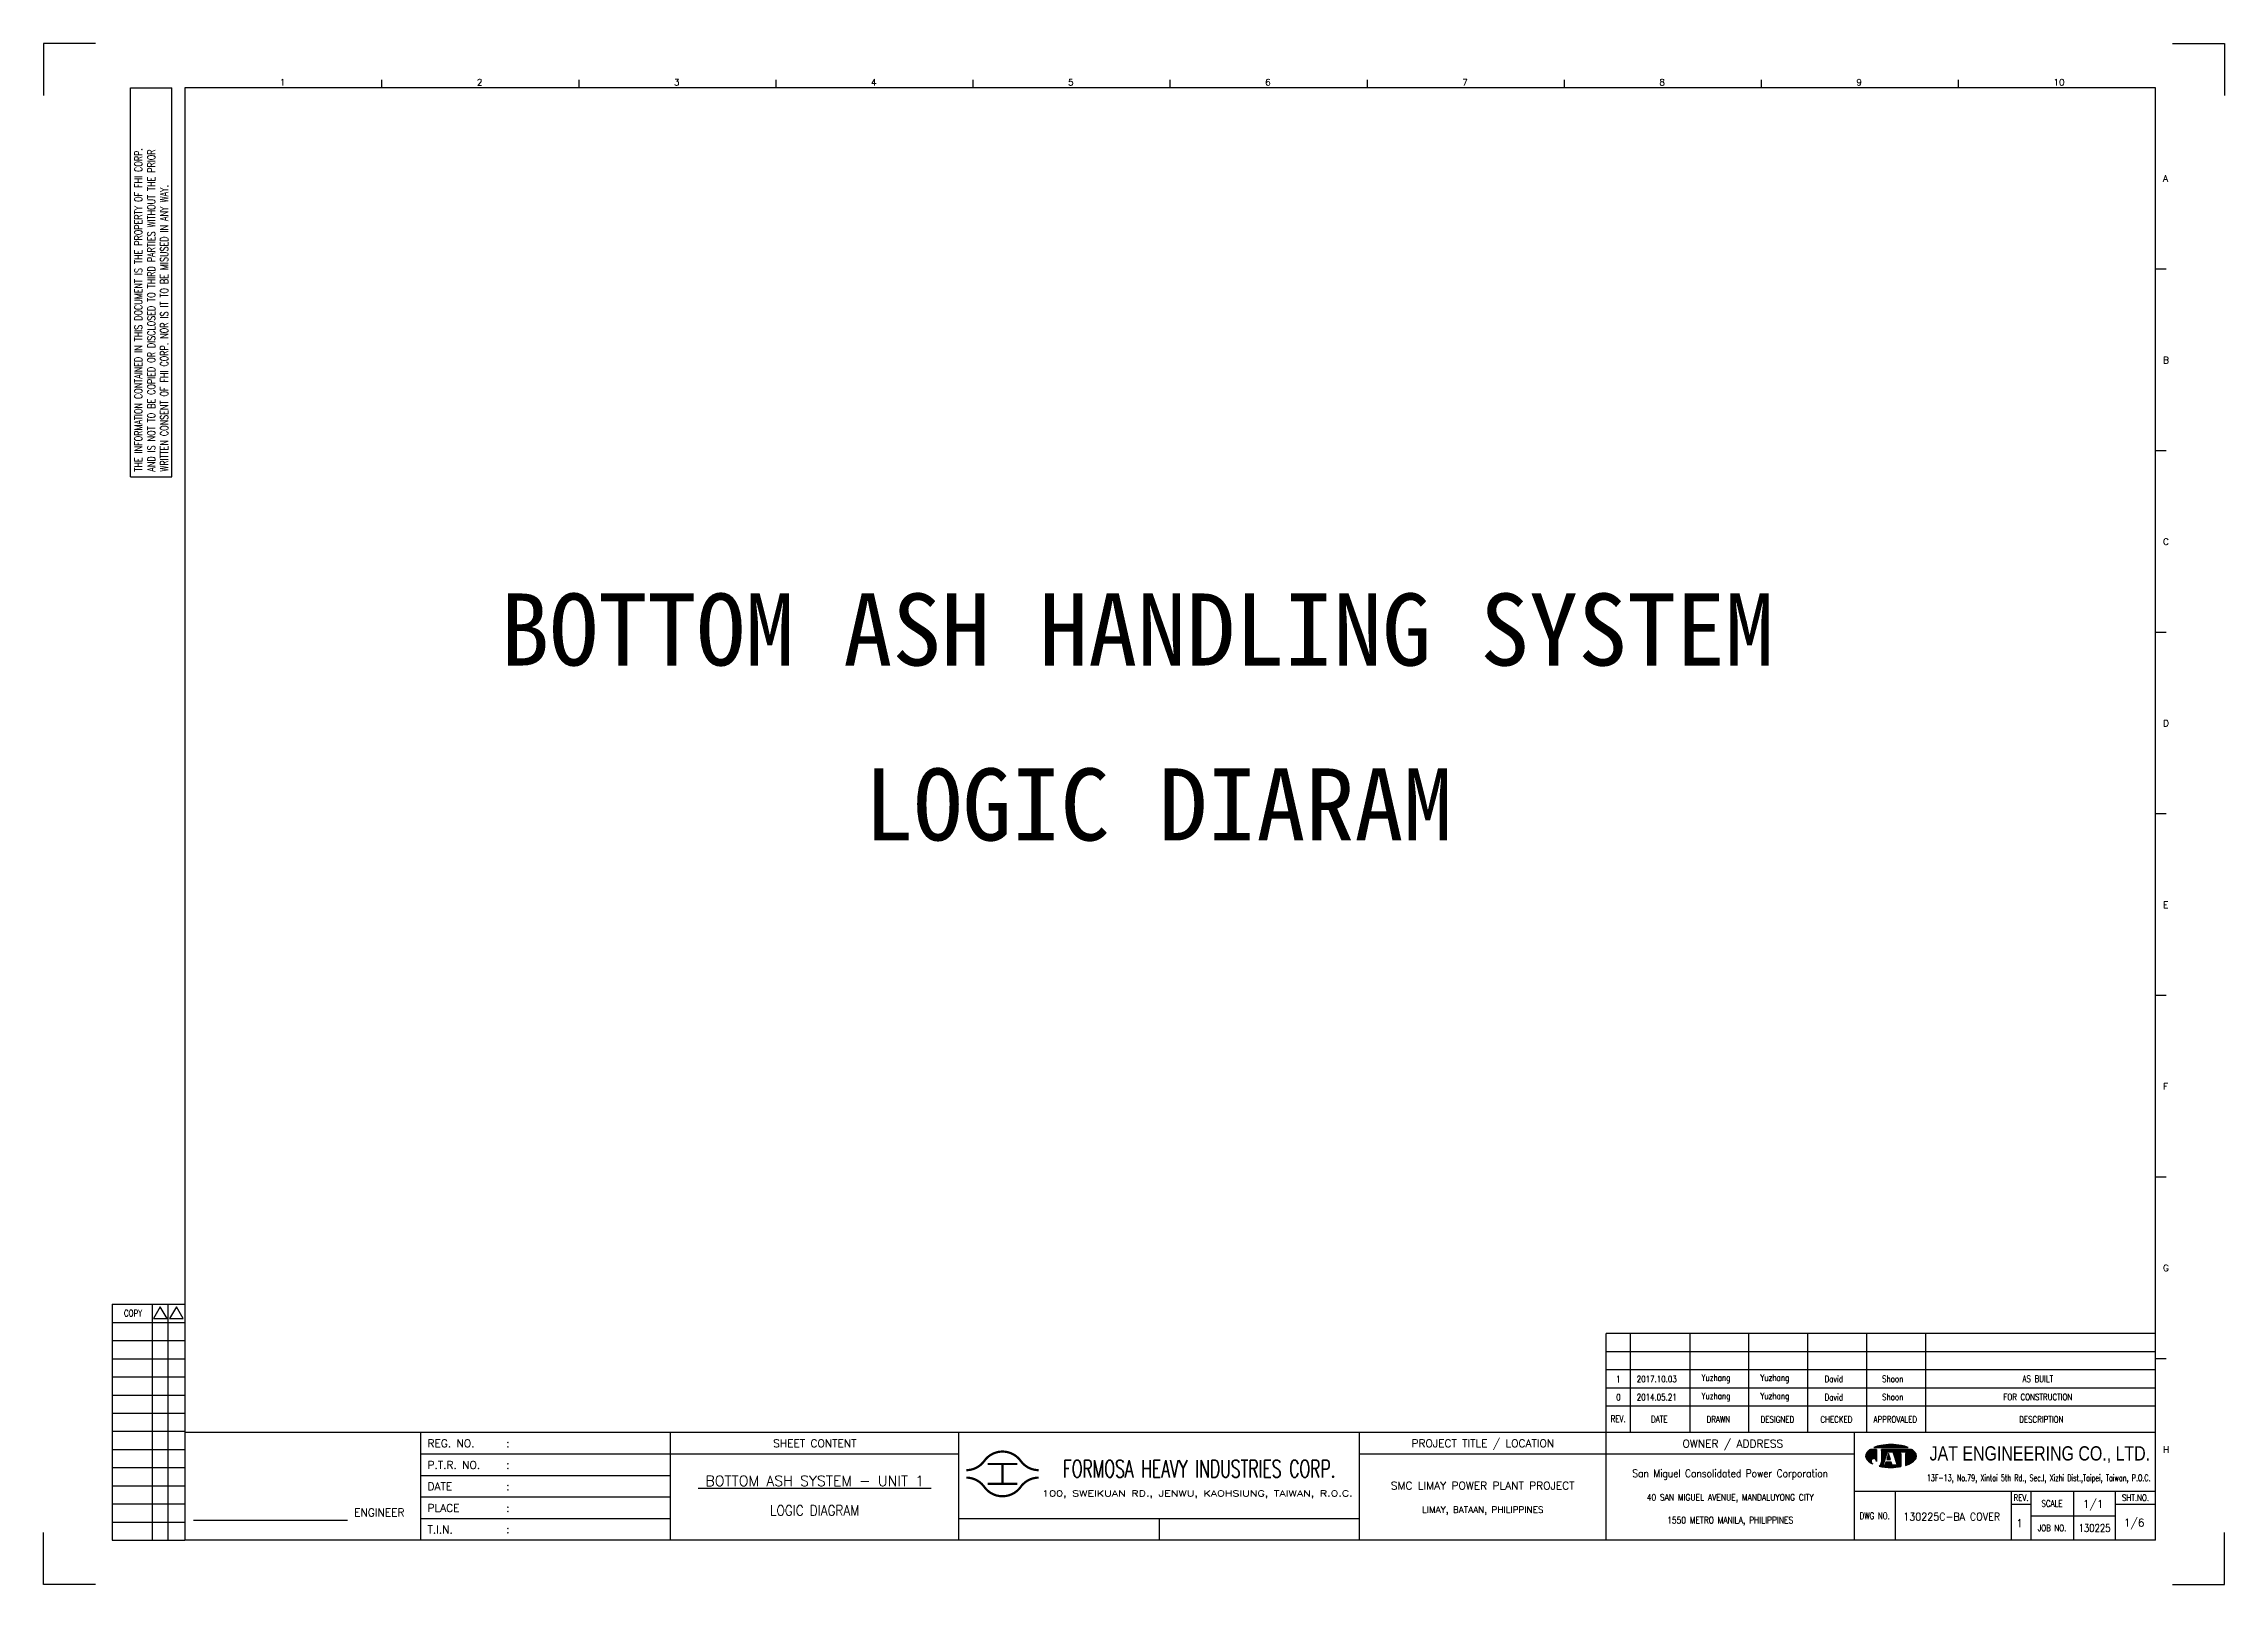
# Model space of a CAD drawing. Extents: x 1536 to 2142, y 390 to 818.
import ezdxf
from ezdxf.enums import TextEntityAlignment as Align
from ezdxf.lldxf.tags import DXFTag

# ---------------------------------------------------------------- set-up
doc = ezdxf.new("R2010")
doc.units = 0
doc.header["$MEASUREMENT"] = 0
doc.layers.get('0').update_dxf_attribs({"linetype": 'CONTINUOUS'})
doc.layers.get('DEFPOINTS').update_dxf_attribs({"linetype": 'CONTINUOUS'})
for name, color, linetype in [('B_DIM', 7, 'CONTINUOUS'), ('CON', 4, 'CONTINUOUS'), ('DIM', 3, 'CONTINUOUS'), ('HID', 2, 'HIDDEN'), ('T', 2, 'CONTINUOUS'), ('TEXT', 7, 'CONTINUOUS'), ('圖框CON', 4, 'CONTINUOUS'), ('圖框DIM', 3, 'CONTINUOUS'), ('框線', 6, 'CONTINUOUS')]:
    doc.layers.add(name, color=color, linetype=linetype)
doc.styles.add('AEH', font='simplex.shx', dxfattribs={"width": 0.8, "bigfont": 'ae.shx'})
doc.styles.add('DAYUKP', font='complex', dxfattribs={"bigfont": 'DAYUKP.SHX'})
doc.styles.add('E2', font='simplex.shx', dxfattribs={"height": 2})
doc.styles.add('E3', font='simplex.shx', dxfattribs={"height": 3})
doc.styles.add('E4', font='simplex.shx', dxfattribs={"height": 4})
doc.styles.add('ROMANS', font='romans', dxfattribs={"width": 0.8})
doc.styles.get("Standard").update_dxf_attribs({"font": 'kaiu.ttf'})
doc.styles.add('WMF-Arial0', font='arial.ttf')
tags = doc.linetypes.add('HIDDEN', pattern=[0.375, 0.25, -0.125]).pattern_tags.tags
tags[6:7] = [DXFTag(74, 4), DXFTag(75, 0), DXFTag(340, '0'), DXFTag(46, 1.0), DXFTag(50, 0.0), DXFTag(44, 0.0), DXFTag(45, 0.0)]
tags[4:5] = [DXFTag(74, 4), DXFTag(75, 0), DXFTag(340, '0'), DXFTag(46, 1.0), DXFTag(50, 0.0), DXFTag(44, 0.0), DXFTag(45, 0.0)]

msp = doc.modelspace()

# ---------------------------------------------------------------- texts
at = {"layer": 'CON'}
for s, p in [('BOTTOM ASH HANDLING SYSTEM', (1663.05, 639.11)), (' LOGIC DIARAM ', (1750.57, 590.54))]:
    msp.add_text(s, height=20, dxfattribs=at).set_placement(p, align=Align.BOTTOM_LEFT)
at = {"layer": 'T', "style": 'AEH', "width": 0.8}
for s, height, p in [('Yuzhang', 1.8, (2000.63, 447.07)), ('Yuzhang', 1.8, (2017, 447.07)), ('0', 1.8, (1973.54, 441.95)), ('1', 1.8, (1973.54, 446.99)), ('2017.10.03', 1.8, (1984.2, 447.01)), ('2014.05.21', 1.8, (1984.2, 441.97)), ('Yuzhang', 1.8, (2000.63, 442.02)), ('Yuzhang', 1.8, (2017, 442.02)), ('David', 1.8, (2033.37, 447.07)), ('David', 1.8, (2033.37, 442.02)), ('Shoon', 1.8, (2049.74, 447.07)), ('Shoon', 1.8, (2049.74, 442.02)), ('FOR CONSTRUCTION', 1.8004, (2090.04, 442.02)), ('AS BUILT', 1.8, (2090.04, 447.07))]:
    msp.add_text(s, height=height, dxfattribs=at).set_placement(p, align=Align.MIDDLE)
at = {"layer": 'TEXT', "color": 2, "style": 'E3', "width": 0.8}
msp.add_text('130225', height=2.16, dxfattribs=at).set_placement((2105.8, 405.64), align=Align.MIDDLE_CENTER)

# ---------------------------------------------------------------- blocks, each defined once
blk = doc.blocks.new('1880-TITLE_BLK')
at = {"layer": 'TEXT', "color": 2, "linetype": 'Continuous', "style": 'E3'}
for tag, p in [('DWG_NO', (736.41, 26.44)), ('REV', (762.59, 23.97)), ('SCALE', (790.95, 31.17)), ('SHT_NO', (806.74, 23.97))]:
    blk.add_attdef(tag, text='', height=3, dxfattribs=at).set_placement(p, align=Align.MIDDLE)
at = {"layer": 'TEXT', "linetype": 'Continuous', "style": 'E2', "width": 0.6}
for tag, p in [('REV_DATE', (418.65, 19.76)), ('APPR_DATE', (492.93, 19.76))]:
    blk.add_attdef(tag, text='', height=2, dxfattribs=at).set_placement(p, align=Align.MIDDLE_LEFT)
blk = doc.blocks.new('Sht_Cont_T3')
at = {"layer": 'TEXT', "color": 3, "linetype": 'Continuous', "style": 'E4'}
for tag, p in [('$SHT_CONT_L1$', (55.63, 24.91)), ('$SHT_CONT_L2$', (55.63, 16.61)), ('$SHT_CONT_L3$', (55.63, 8.3))]:
    blk.add_attdef(tag, text='', height=4, dxfattribs=at).set_placement(p, align=Align.MIDDLE)
blk = doc.blocks.new('1')
at = {"ltscale": 500, "const_width": 0.621}
blk.add_lwpolyline([(937.64, -36.73, -0.241531), (932.6, -34.15, 0.512989), (922.51, -34.15, -0.241531), (917.47, -36.73, -0.241531)], format="xyb", dxfattribs=at)
for points in [[(923.41, -35.01), (931.69, -35.01)], [(927.55, -35.01), (927.55, -40.53)], [(923.41, -40.53), (931.69, -40.53)]]:
    blk.add_lwpolyline(points, dxfattribs=at)
at = {"const_width": 0.621}
blk.add_lwpolyline([(937.64, -38.8, 0.241531), (932.6, -41.39, -0.512989), (922.51, -41.39, 0.241531), (917.47, -38.8, 0.241531)], format="xyb", dxfattribs=at)
at = {"layer": 'B_DIM'}
for p, q in [((1247.82, 1.18), (1095.17, 1.18)), ((1095.17, -26.3), (1095.17, 1.18)), ((1101.97, -26.3), (1101.97, 1.18)), ((1118.5, -26.3), (1118.5, 1.18)), ((1134.87, -26.3), (1134.87, 1.18)), ((1151.24, -26.3), (1151.24, 1.18)), ((1167.62, -26.3), (1167.62, 1.18)), ((1183.99, -26.3), (1183.99, 1.18)), ((1247.82, -3.86), (1095.17, -3.86)), ((1095.17, -24.02), (1095.17, -7.47)), ((1247.82, -8.91), (1095.17, -8.91)), ((1247.82, -13.95), (1095.17, -13.95)), ((1247.82, -18.99), (1095.17, -18.99))]:
    blk.add_line(p, q, dxfattribs=at)
at = {"layer": 'CON'}
for points in [[(835.34, -56.2), (835.34, -26.3)], [(915.46, -56.2), (915.46, -26.3)]]:
    blk.add_lwpolyline(points, dxfattribs=at)
at = {"layer": 'CON', "ltscale": 500}
for points in [[(835.34, -32.28), (766.02, -32.28)], [(915.46, -32.28), (835.34, -32.28)], [(835.34, -38.26), (766.02, -38.26)], [(835.34, -44.23), (766.02, -44.23)], [(835.34, -50.21), (766.02, -50.21)]]:
    blk.add_lwpolyline(points, dxfattribs=at)
at = {"layer": 'DEFPOINTS'}
for points in [[(675.65, 359.33), (661.25, 359.33), (661.25, 344.93)], [(1252.5, 359.33), (1266.9, 359.33), (1266.9, 344.93)], [(675.65, -68.44), (661.25, -68.44), (661.25, -54.04)], [(1252.5, -68.44), (1266.9, -68.44), (1266.9, -54.04)]]:
    blk.add_lwpolyline(points, dxfattribs=at)
at = {"layer": 'DIM'}
for p, q in [((680.33, 9.34), (680.33, -56.2)), ((680.33, 9.34), (700.5, 9.34)), ((691.5, -56.2), (691.5, 9.34)), ((695.82, -56.2), (695.82, 9.34)), ((680.33, 4.29), (700.5, 4.29)), ((680.33, -0.75), (700.5, -0.75)), ((680.33, -5.79), (700.5, -5.79)), ((680.33, -10.83), (700.5, -10.83)), ((680.33, -15.87), (700.5, -15.87)), ((680.33, -20.91), (700.5, -20.91)), ((680.33, -25.95), (700.5, -25.95)), ((680.33, -30.99), (700.5, -30.99)), ((680.33, -36.03), (700.5, -36.03)), ((680.33, -41.08), (700.5, -41.08)), ((680.33, -46.12), (700.5, -46.12)), ((680.33, -51.16), (700.5, -51.16)), ((680.33, -56.2), (700.5, -56.2))]:
    blk.add_line(p, q, dxfattribs=at)
for points in [[(693.66, 8.62), (691.79, 5.37), (695.53, 5.37)], [(698.12, 8.62), (696.25, 5.37), (699.99, 5.37)]]:
    blk.add_lwpolyline(points, close=True, dxfattribs=at)
at = {"layer": 'T', "color": 0, "lineweight": -3}
for p, q in [((1169.84, -30.45), (1170.01, -30.27)), ((1169.98, -30.45), (1170.23, -30.2)), ((1170.12, -30.45), (1170.43, -30.13)), ((1170.26, -30.45), (1170.63, -30.07)), ((1170.39, -30.45), (1170.82, -30.02)), ((1170.53, -30.45), (1171.01, -29.98)), ((1170.67, -30.45), (1171.19, -29.93)), ((1170.81, -30.45), (1171.36, -29.9)), ((1170.95, -30.45), (1171.54, -29.86)), ((1171.09, -30.45), (1171.7, -29.83)), ((1171.23, -30.45), (1171.87, -29.81)), ((1171.37, -30.45), (1172.04, -29.78)), ((1171.51, -30.45), (1172.2, -29.76)), ((1171.65, -30.45), (1172.36, -29.74)), ((1171.78, -30.45), (1172.52, -29.72)), ((1171.92, -30.45), (1172.67, -29.7)), ((1172.06, -30.45), (1172.83, -29.68)), ((1172.2, -30.45), (1172.98, -29.67)), ((1172.34, -30.45), (1173.13, -29.66)), ((1172.48, -30.45), (1173.28, -29.65)), ((1172.62, -30.45), (1173.43, -29.64)), ((1172.76, -30.45), (1173.58, -29.63)), ((1172.9, -30.45), (1173.72, -29.62)), ((1173.04, -30.45), (1173.87, -29.62)), ((1173.17, -30.45), (1174.01, -29.61)), ((1173.31, -30.45), (1174.15, -29.61)), ((1173.45, -30.45), (1174.29, -29.61)), ((1173.59, -30.45), (1174.43, -29.61)), ((1173.73, -30.45), (1174.57, -29.61)), ((1173.87, -30.45), (1174.7, -29.62)), ((1174.01, -30.45), (1174.84, -29.62)), ((1174.15, -30.45), (1174.97, -29.62)), ((1174.29, -30.45), (1175.11, -29.63)), ((1174.43, -30.45), (1175.24, -29.64)), ((1174.56, -30.45), (1175.37, -29.65)), ((1174.7, -30.45), (1175.5, -29.65)), ((1174.84, -30.45), (1175.63, -29.67)), ((1174.98, -30.45), (1175.75, -29.68)), ((1175.12, -30.45), (1175.88, -29.69)), ((1175.26, -30.45), (1176.01, -29.7)), ((1175.4, -30.45), (1176.13, -29.72)), ((1175.54, -30.45), (1176.26, -29.73)), ((1175.68, -30.45), (1176.38, -29.75)), ((1175.82, -30.45), (1176.5, -29.76)), ((1175.95, -30.45), (1176.62, -29.78)), ((1176.09, -30.45), (1176.74, -29.8)), ((1176.23, -30.45), (1176.86, -29.82)), ((1176.37, -30.45), (1176.98, -29.84)), ((1176.51, -30.45), (1177.1, -29.86)), ((1176.65, -30.45), (1177.22, -29.88)), ((1176.79, -30.45), (1177.33, -29.9)), ((1176.93, -30.45), (1177.45, -29.93)), ((1177.07, -30.45), (1177.56, -29.95)), ((1177.21, -30.45), (1177.67, -29.98)), ((1177.34, -30.45), (1177.79, -30.01)), ((1177.48, -30.45), (1177.9, -30.04)), ((1177.62, -30.45), (1178.01, -30.07)), ((1177.76, -30.45), (1178.11, -30.1)), ((1177.9, -30.45), (1178.22, -30.13)), ((1178.04, -30.45), (1178.33, -30.16)), ((1178.18, -30.45), (1178.43, -30.2)), ((1178.32, -30.45), (1178.53, -30.23)), ((1178.46, -30.45), (1178.64, -30.27)), ((1167.29, -32.86), (1169.2, -30.95)), ((1167.29, -32.72), (1169.06, -30.95)), ((1167.3, -32.99), (1169.34, -30.95)), ((1167.3, -32.57), (1168.92, -30.95)), ((1167.32, -33.11), (1169.47, -30.95)), ((1167.34, -33.22), (1169.61, -30.95)), ((1167.34, -32.39), (1168.78, -30.95)), ((1167.38, -33.33), (1169.75, -30.95)), ((1167.41, -32.18), (1168.64, -30.95)), ((1167.42, -33.43), (1169.89, -30.95)), ((1167.46, -33.52), (1170.03, -30.95)), ((1167.51, -33.61), (1170.17, -30.95)), ((1167.57, -33.69), (1170.3, -30.96)), ((1167.61, -31.84), (1168.15, -31.31)), ((1167.63, -33.77), (1170.3, -31.1)), ((1167.69, -33.85), (1170.3, -31.23)), ((1167.76, -33.92), (1170.3, -31.37)), ((1167.83, -33.99), (1170.3, -31.51)), ((1167.9, -34.06), (1170.3, -31.65)), ((1167.97, -34.13), (1170.3, -31.79)), ((1168.04, -34.19), (1170.3, -31.93)), ((1168.11, -34.26), (1170.3, -32.07)), ((1168.19, -34.32), (1170.3, -32.21)), ((1168.26, -34.39), (1170.3, -32.35)), ((1168.34, -34.45), (1168.85, -33.94)), ((1168.42, -34.51), (1168.78, -34.15)), ((1168.5, -34.57), (1168.77, -34.3)), ((1168.58, -34.62), (1168.78, -34.43)), ((1168.67, -34.68), (1168.81, -34.54)), ((1168.75, -34.73), (1168.85, -34.64)), ((1168.84, -34.79), (1168.9, -34.72)), ((1168.93, -34.84), (1168.96, -34.8)), ((1169.02, -34.89), (1169.03, -34.87)), ((1169.11, -34.93), (1169.11, -34.93)), ((1169.18, -33.61), (1170.3, -32.49)), ((1169.2, -34.98), (1169.2, -34.98)), ((1169.39, -33.53), (1170.3, -32.62)), ((1169.55, -33.52), (1170.3, -32.76)), ((1169.67, -33.53), (1170.3, -32.9)), ((1169.7, -30.45), (1169.79, -30.36)), ((1169.78, -33.56), (1170.3, -33.04)), ((1169.88, -33.6), (1170.3, -33.18)), ((1169.97, -33.65), (1170.3, -33.32)), ((1170.05, -33.71), (1170.3, -33.46)), ((1170.12, -33.78), (1170.3, -33.6)), ((1170.18, -33.86), (1170.3, -33.74)), ((1170.23, -33.95), (1170.3, -33.88)), ((1170.27, -34.05), (1170.3, -34.01)), ((1170.3, -34.16), (1170.3, -34.15)), ((1170.3, -34.29), (1170.31, -34.29)), ((1171.05, -35.63), (1172.51, -34.17)), ((1171.16, -35.66), (1172.45, -34.37)), ((1171.28, -35.68), (1172.39, -34.58)), ((1171.39, -35.71), (1172.32, -34.78)), ((1171.51, -35.73), (1172.26, -34.98)), ((1171.53, -35.02), (1172.58, -33.96)), ((1171.6, -34.8), (1172.64, -33.76)), ((1171.63, -35.75), (1172.19, -35.19)), ((1171.64, -34.63), (1172.71, -33.56)), ((1171.65, -33.23), (1173.92, -30.95)), ((1171.65, -33.09), (1173.78, -30.95)), ((1171.65, -32.95), (1173.64, -30.95)), ((1171.65, -32.81), (1173.51, -30.95)), ((1171.65, -32.67), (1173.37, -30.95)), ((1171.65, -32.53), (1173.23, -30.95)), ((1171.65, -32.39), (1173.09, -30.95)), ((1171.65, -32.26), (1172.95, -30.95)), ((1171.65, -32.12), (1172.81, -30.95)), ((1171.65, -31.98), (1172.67, -30.95)), ((1171.65, -31.84), (1172.53, -30.95)), ((1171.65, -31.42), (1172.12, -30.95)), ((1171.65, -31.28), (1171.98, -30.95)), ((1171.65, -31.14), (1171.84, -30.95)), ((1171.65, -31), (1171.7, -30.95)), ((1171.65, -31.7), (1172.39, -30.95)), ((1171.65, -31.56), (1172.25, -30.95)), ((1171.65, -33.37), (1173.29, -31.72)), ((1171.65, -33.51), (1173.23, -31.92)), ((1171.65, -33.65), (1173.16, -32.13)), ((1171.65, -33.78), (1173.1, -32.33)), ((1171.65, -33.92), (1173.03, -32.54)), ((1171.65, -34.06), (1172.97, -32.74)), ((1171.65, -34.2), (1172.9, -32.94)), ((1171.65, -34.34), (1172.84, -33.15)), ((1171.65, -34.48), (1171.65, -34.48)), ((1171.75, -35.77), (1172.2, -35.31)), ((1171.87, -35.79), (1172.34, -35.31)), ((1171.99, -35.81), (1172.48, -35.31)), ((1172.11, -35.83), (1172.62, -35.31)), ((1172.23, -35.84), (1173.6, -34.48)), ((1172.35, -35.86), (1173.74, -34.48)), ((1172.48, -35.87), (1173.87, -34.48)), ((1172.6, -35.89), (1174.01, -34.48)), ((1172.67, -35.26), (1173.46, -34.48)), ((1172.73, -35.9), (1174.15, -34.48)), ((1172.73, -35.06), (1173.32, -34.48)), ((1172.8, -34.86), (1173.18, -34.48)), ((1172.85, -35.91), (1174.29, -34.48)), ((1172.86, -34.65), (1173.04, -34.48)), ((1172.98, -35.93), (1174.41, -34.5)), ((1173.11, -35.94), (1174.44, -34.6)), ((1173.16, -33.8), (1173.94, -33.02)), ((1173.18, -33.64), (1173.91, -32.91)), ((1173.24, -35.95), (1174.48, -34.71)), ((1173.25, -33.44), (1173.87, -32.81)), ((1173.29, -33.8), (1173.97, -33.12)), ((1173.31, -33.23), (1173.84, -32.7)), ((1173.37, -33.03), (1173.81, -32.6)), ((1173.37, -35.96), (1174.51, -34.81)), ((1173.39, -31.62), (1174.06, -30.95)), ((1173.43, -33.8), (1174.01, -33.23)), ((1173.44, -32.83), (1173.77, -32.49)), ((1173.5, -32.62), (1173.74, -32.39)), ((1173.5, -35.96), (1174.54, -34.92)), ((1173.53, -31.62), (1174.2, -30.95)), ((1173.57, -32.42), (1173.71, -32.28)), ((1173.57, -33.8), (1174.04, -33.34)), ((1173.63, -32.22), (1173.67, -32.17)), ((1173.63, -35.97), (1174.58, -35.03)), ((1173.67, -31.62), (1174.34, -30.95)), ((1173.71, -33.8), (1174.07, -33.44)), ((1173.77, -35.98), (1174.61, -35.13)), ((1173.81, -31.62), (1174.48, -30.95)), ((1173.85, -33.8), (1174.11, -33.55)), ((1173.9, -35.98), (1174.64, -35.24)), ((1173.95, -31.62), (1174.62, -30.95)), ((1173.99, -33.8), (1174.14, -33.65)), ((1174.04, -35.98), (1174.7, -35.31)), ((1174.09, -31.62), (1174.76, -30.95)), ((1174.13, -33.8), (1174.17, -33.76)), ((1174.17, -35.98), (1174.84, -35.31)), ((1174.22, -31.62), (1174.9, -30.95)), ((1174.31, -35.99), (1174.98, -35.31)), ((1174.36, -31.62), (1175.03, -30.95)), ((1174.45, -35.98), (1175.12, -35.31)), ((1174.5, -31.62), (1175.17, -30.95)), ((1174.59, -35.98), (1175.26, -35.31)), ((1174.64, -31.62), (1175.31, -30.95)), ((1174.73, -35.98), (1175.4, -35.31)), ((1174.78, -31.62), (1175.45, -30.95)), ((1174.85, -31.69), (1175.59, -30.95)), ((1174.88, -35.98), (1175.54, -35.31)), ((1174.89, -31.79), (1175.73, -30.95)), ((1174.92, -31.9), (1175.87, -30.95)), ((1174.96, -32), (1176.01, -30.95)), ((1174.99, -32.11), (1176.15, -30.95)), ((1175.02, -32.22), (1176.29, -30.95)), ((1175.02, -35.97), (1175.68, -35.31)), ((1175.06, -32.32), (1176.42, -30.95)), ((1175.09, -32.43), (1175.84, -31.68)), ((1175.12, -32.53), (1175.84, -31.81)), ((1175.16, -32.64), (1175.84, -31.95)), ((1175.17, -35.96), (1175.82, -35.31)), ((1175.19, -32.74), (1175.84, -32.09)), ((1175.22, -32.85), (1175.95, -32.13)), ((1175.26, -32.95), (1176.08, -32.13)), ((1175.29, -33.06), (1176.22, -32.13)), ((1175.32, -33.16), (1176.36, -32.13)), ((1175.32, -35.95), (1175.95, -35.31)), ((1175.36, -33.27), (1176.5, -32.13)), ((1175.39, -33.38), (1176.64, -32.13)), ((1175.42, -33.48), (1176.78, -32.13)), ((1175.46, -33.59), (1176.92, -32.13)), ((1175.46, -35.94), (1177.01, -34.39)), ((1175.49, -33.69), (1177.01, -32.17)), ((1175.53, -33.8), (1177.01, -32.31)), ((1175.56, -33.9), (1177.01, -32.45)), ((1175.59, -34.01), (1177.01, -32.59)), ((1175.62, -35.93), (1177.01, -34.53)), ((1175.63, -34.11), (1177.01, -32.73)), ((1175.66, -34.22), (1177.01, -32.86)), ((1175.69, -34.32), (1177.01, -33)), ((1175.73, -34.43), (1177.01, -33.14)), ((1175.76, -34.54), (1177.01, -33.28)), ((1175.77, -35.92), (1177.01, -34.67)), ((1175.79, -34.64), (1177.01, -33.42)), ((1175.83, -34.75), (1177.01, -33.56)), ((1175.86, -34.85), (1177.01, -33.7)), ((1175.89, -31.62), (1176.56, -30.95)), ((1175.89, -34.96), (1177.01, -33.84)), ((1175.92, -35.9), (1177.01, -34.81)), ((1175.93, -35.06), (1177.01, -33.98)), ((1175.96, -35.17), (1177.01, -34.12)), ((1176, -35.27), (1177.01, -34.25)), ((1176.03, -31.62), (1176.7, -30.95)), ((1176.08, -35.89), (1177.01, -34.95)), ((1176.17, -31.62), (1176.84, -30.95)), ((1176.24, -35.87), (1177.01, -35.09)), ((1176.31, -31.62), (1176.98, -30.95)), ((1176.39, -35.85), (1177.01, -35.23)), ((1176.45, -31.62), (1177.12, -30.95)), ((1176.56, -35.83), (1177.01, -35.37)), ((1176.59, -31.62), (1177.26, -30.95)), ((1176.72, -35.8), (1177.01, -35.51)), ((1176.73, -31.62), (1177.4, -30.95)), ((1176.87, -31.62), (1177.54, -30.95)), ((1176.89, -35.77), (1177.01, -35.64)), ((1177, -31.62), (1177.68, -30.95)), ((1177.14, -31.62), (1177.81, -30.95)), ((1177.28, -31.62), (1177.95, -30.95)), ((1177.42, -31.62), (1178.09, -30.95)), ((1177.56, -31.62), (1178.23, -30.95)), ((1177.7, -31.62), (1178.37, -30.95)), ((1177.84, -31.62), (1178.51, -30.95)), ((1177.98, -31.62), (1178.65, -30.95)), ((1178.12, -31.62), (1178.79, -30.95)), ((1178.26, -31.62), (1178.93, -30.95)), ((1178.36, -33.33), (1180.44, -31.25)), ((1178.36, -33.47), (1180.52, -31.31)), ((1178.36, -33.61), (1180.59, -31.37)), ((1178.36, -33.75), (1180.66, -31.44)), ((1178.36, -33.89), (1180.74, -31.51)), ((1178.36, -34.02), (1180.81, -31.58)), ((1178.36, -34.16), (1180.87, -31.65)), ((1178.36, -34.3), (1180.94, -31.72)), ((1178.36, -34.44), (1181.01, -31.79)), ((1178.36, -34.58), (1181.07, -31.87)), ((1178.36, -34.72), (1181.13, -31.95)), ((1178.36, -34.86), (1181.18, -32.04)), ((1178.36, -32.77), (1179, -32.13)), ((1178.36, -32.91), (1179.14, -32.13)), ((1178.36, -33.05), (1179.28, -32.13)), ((1178.36, -33.19), (1179.42, -32.13)), ((1178.36, -35), (1181.23, -32.13)), ((1178.36, -32.5), (1178.73, -32.13)), ((1178.36, -32.63), (1178.86, -32.13)), ((1178.36, -32.22), (1178.45, -32.13)), ((1178.36, -32.36), (1178.59, -32.13)), ((1178.36, -35.14), (1181.27, -32.23)), ((1178.36, -35.28), (1181.3, -32.33)), ((1178.36, -35.41), (1181.33, -32.44)), ((1178.39, -31.62), (1179.07, -30.95)), ((1178.53, -31.62), (1179.2, -30.95)), ((1178.56, -35.36), (1181.36, -32.55)), ((1178.6, -30.45), (1178.74, -30.31)), ((1178.67, -31.62), (1179.34, -30.95)), ((1178.73, -30.45), (1178.84, -30.35)), ((1178.77, -35.28), (1181.37, -32.68)), ((1178.81, -31.62), (1179.48, -30.95)), ((1178.87, -30.45), (1178.94, -30.38)), ((1178.95, -31.62), (1179.62, -30.95)), ((1179, -35.18), (1181.38, -32.81)), ((1179.01, -30.45), (1179.04, -30.43)), ((1179.09, -31.62), (1179.76, -30.95)), ((1179.23, -31.62), (1179.9, -30.95)), ((1179.25, -35.08), (1181.37, -32.96)), ((1179.37, -31.62), (1180.04, -30.95)), ((1179.51, -31.62), (1180.12, -31.01)), ((1179.51, -34.96), (1181.34, -33.12)), ((1179.53, -31.74), (1180.21, -31.06)), ((1179.53, -31.88), (1180.29, -31.12)), ((1179.53, -32.02), (1180.36, -31.18)), ((1179.82, -34.79), (1181.29, -33.32)), ((1180.23, -34.52), (1181.17, -33.58))]:
    blk.add_line(p, q, dxfattribs=at)
at = {"layer": 'T', "lineweight": -3}
for p, q in [((1170.3, -30.95), (1168.61, -30.95)), ((1169.57, -30.45), (1179.1, -30.45)), ((1170.3, -30.95), (1170.3, -34.31)), ((1180.05, -30.95), (1171.65, -30.95)), ((1171.65, -31.29), (1171.65, -30.95)), ((1171.65, -30.95), (1171.65, -34.49)), ((1172.74, -33.35), (1171.65, -34.48)), ((1172.15, -35.31), (1173.32, -31.62)), ((1172.65, -35.31), (1172.15, -35.31)), ((1172.92, -34.48), (1172.65, -35.31)), ((1174.4, -34.48), (1172.92, -34.48)), ((1173.66, -32.13), (1173.13, -33.8)), ((1173.13, -33.8), (1174.19, -33.8)), ((1173.32, -31.62), (1174.83, -31.62)), ((1174.19, -33.8), (1173.66, -32.13)), ((1174, -31.62), (1174.83, -31.62)), ((1174.67, -35.31), (1174.4, -34.48)), ((1176.01, -35.31), (1174.67, -35.31)), ((1174.83, -31.62), (1176.01, -35.31)), ((1175.84, -31.62), (1179.53, -31.62)), ((1175.84, -32.13), (1175.84, -31.62)), ((1177.01, -32.13), (1175.84, -32.13)), ((1177.01, -32.13), (1177.01, -35.75)), ((1179.53, -32.13), (1178.36, -32.13)), ((1178.36, -32.13), (1178.36, -35.42)), ((1179.53, -31.62), (1179.53, -32.13))]:
    blk.add_line(p, q, dxfattribs=at)
for centre, major_axis, start_param, end_param in [((1173.18, -39.02), (-6.58, 6.58), 5.683021, 5.897183), ((1174.33, -45.15), (-10.98, 10.98), 5.497787, 5.683021), ((1174.33, -45.15), (10.98, 10.98), 0.600164, 0.785398), ((1175.48, -39.02), (6.58, 6.58), 0.386002, 0.600164), ((1168.85, -32.8), (1.11, 1.11), 1.614811, 2.356194), ((1168.85, -32.8), (-1.11, 1.11), 0.785398, 1.526782), ((1171.44, -35.17), (-3.59, 3.59), 6.088179, 6.3272), ((1171.44, -30.42), (3.59, 3.59), 3.097578, 3.478972), ((1169.54, -34.29), (-0.544, 0.544), 3.906164, 8.245601), ((1170.29, -34.46), (0.962, 0.962), 4.470635, 5.546585), ((1174.33, -20.45), (10.98, 10.98), 3.710226, 3.926991), ((1174.33, -20.45), (10.98, 10.98), 3.926991, 4.100643), ((1175.48, -26.58), (-6.58, 6.58), 2.670765, 2.781027), ((1177.22, -30.42), (-3.59, 3.59), 2.781027, 3.185607), ((1177.22, -35.17), (-3.59, 3.59), 4.668374, 4.907395), ((1179.81, -32.8), (-1.11, 1.11), 3.926991, 4.668374), ((1179.81, -32.8), (1.11, 1.11), 4.756403, 5.497787)]:
    blk.add_ellipse(centre, major_axis=major_axis, ratio=1, start_param=start_param, end_param=end_param, dxfattribs=at)
at = {"layer": '圖框CON'}
for p, q in [((685.38, 347.09), (696.9, 347.09)), ((685.38, 239.07), (685.38, 347.09)), ((696.9, 239.07), (696.9, 347.09)), ((755.23, 347.11), (755.23, 349.27)), ((809.96, 347.11), (809.96, 349.27)), ((864.69, 347.11), (864.69, 349.27)), ((919.43, 347.11), (919.43, 349.27)), ((974.16, 347.11), (974.16, 349.27)), ((1028.89, 347.11), (1028.89, 349.27)), ((1083.62, 347.11), (1083.62, 349.27)), ((1138.35, 347.11), (1138.35, 349.27)), ((1193.09, 347.11), (1193.09, 349.27)), ((1250.71, 296.68), (1247.82, 296.68)), ((1250.71, 246.27), (1247.82, 246.27)), ((685.38, 239.07), (696.9, 239.07)), ((1250.71, 195.86), (1247.82, 195.86)), ((1250.71, 145.45), (1247.82, 145.45)), ((1250.71, 95.03), (1247.82, 95.03)), ((1250.71, 44.62), (1247.82, 44.62)), ((1250.71, -5.79), (1247.82, -5.79)), ((1164.16, -42.6), (1247.82, -42.6)), ((1175.46, -42.6), (1175.46, -56.2)), ((1207.7, -42.6), (1207.7, -56.2)), ((1207.7, -46.16), (1213.17, -46.16)), ((1213.17, -42.6), (1213.17, -56.2)), ((1225.07, -56.2), (1225.07, -42.6)), ((1236.65, -56.2), (1236.65, -42.6)), ((1236.65, -46.16), (1247.82, -46.16)), ((971.08, -50.21), (971.08, -56.2)), ((1213.17, -49.4), (1236.65, -49.4))]:
    blk.add_line(p, q, dxfattribs=at)
for points in [[(766.02, -56.2), (766.02, -26.3)], [(1026.71, -56.2), (1026.71, -26.3)], [(1095.17, -56.2), (1095.17, -26.3)], [(1164.16, -56.2), (1164.16, -26.3)], [(1164.16, -32.28), (1026.71, -32.28)], [(1026.71, -50.21), (1010.27, -50.21), (915.46, -50.21)]]:
    blk.add_lwpolyline(points, dxfattribs=at)
at = {"layer": '圖框DIM'}
blk.add_line((702.85, -50.59), (745.66, -50.59), dxfattribs=at)
at = {"layer": '框線'}
for p, q in [((700.5, 347.09), (700.5, -56.2)), ((1247.82, 347.09), (700.5, 347.09)), ((1247.82, -56.2), (1247.82, 347.09)), ((1247.82, -26.3), (700.5, -26.3)), ((1247.82, -56.2), (700.5, -56.2))]:
    blk.add_line(p, q, dxfattribs=at)
at = {"style": 'DAYUKP'}
for s, p in [('1', (726.85, 347.7)), ('2', (781.58, 347.7)), ('3', (836.31, 347.7)), ('4', (891.04, 347.7)), ('5', (945.77, 347.7)), ('6', (1000.51, 347.7)), ('7', (1055.24, 347.7)), ('8', (1109.97, 347.7)), ('9', (1164.7, 347.7)), ('10', (1219.43, 347.7))]:
    blk.add_text(s, height=1.8, dxfattribs=at).set_placement(p)
for s, p in [('A', (1249.86, 321.88)), ('B', (1249.86, 271.47)), ('C', (1249.86, 221.06)), ('D', (1249.86, 170.64)), ('E', (1249.86, 120.23)), ('F', (1249.86, 69.82)), ('G', (1249.86, 19.41)), ('H', (1249.86, -31))]:
    blk.add_text(s, height=1.8, dxfattribs=at).set_placement(p, align=Align.MIDDLE_LEFT)
at = {"style": 'WMF-Arial0', "width": 0.8}
blk.add_text('JAT ENGINEERING CO., LTD.', height=3.9609, dxfattribs=at).set_placement((1215.66, -32.41), align=Align.MIDDLE)
at = {"color": 90, "ltscale": 500, "style": 'ROMANS', "width": 0.65}
blk.add_text('FORMOSA HEAVY INDUSTRIES CORP.', height=4.8509, dxfattribs=at).set_placement((982.2, -36.34), align=Align.MIDDLE)
at = {"color": 2, "ltscale": 500, "style": 'ROMANS'}
for s, height, p in [('SMC LIMAY POWER PLANT PROJECT', 2.1605, (1060.94, -41.04)), ('LIMAY, BATAAN, PHILIPPINES', 1.8004, (1060.94, -47.71))]:
    blk.add_text(s, height=height, dxfattribs=at).set_placement(p, align=Align.MIDDLE_CENTER)
at = {"color": 2, "ltscale": 500, "style": 'ROMANS', "width": 0.85}
blk.add_text('San Miguel Consolidated Power Corporation', height=2.1605, dxfattribs=at).set_placement((1129.66, -37.62), align=Align.MIDDLE_CENTER)
at = {"color": 4, "ltscale": 500, "style": 'ROMANS', "width": 0.85}
for s, p in [('40 SAN MIGUEL AVENUE, MANDALUYONG CITY', (1129.66, -44.28)), ('1550 METRO MANILA, PHILIPPINES', (1129.66, -50.61))]:
    blk.add_text(s, height=1.8004, dxfattribs=at).set_placement(p, align=Align.MIDDLE_CENTER)
at = {"layer": 'B_DIM', "style": 'AEH', "width": 0.8}
for s, height, p in [('REV.', 1.8, (1098.54, -22.49)), ('DATE', 1.8, (1109.97, -22.59)), ('DRAWN', 1.8, (1126.39, -22.64)), ('DESIGNED', 1.8, (1142.77, -22.64)), ('CHECKED', 1.8, (1159.14, -22.64)), ('APPROVALED', 1.8, (1175.51, -22.64)), ('DESCRIPTION', 1.8004, (1216.05, -22.64))]:
    blk.add_text(s, height=height, dxfattribs=at).set_placement(p, align=Align.MIDDLE)
at = {"layer": 'DIM', "style": 'ROMANS', "width": 0.75}
for s, p in [('THE INFORMATION CONTAINED IN THIS DOCUMENT IS THE PROPERTY OF FHI CORP.', (687.54, 240.51)), ('AND IS NOT TO BE COPIED OR DISCLOSED TO THIRD PARTIES WITHOUT THE PRIOR', (691.14, 240.51)), ('WRITTEN CONSENT OF FHI CORP. NOR IS IT TO BE MISUSED IN ANY WAY.', (694.74, 240.51))]:
    blk.add_text(s, height=2.1605, rotation=90, dxfattribs=at).set_placement(p, align=Align.MIDDLE_LEFT)
at = {"layer": 'DIM', "style": 'ROMANS', "width": 0.8}
blk.add_text('COPY', height=1.8, dxfattribs=at).set_placement((686.1, 6.85), align=Align.MIDDLE)
at = {"layer": 'HID', "ltscale": 500, "style": 'ROMANS'}
for s, p in [('REG. NO.', (767.89, -29.29)), (':', (789.71, -29.29)), ('P.T.R. NO.', (767.89, -35.27)), (':', (789.71, -35.27)), ('DATE', (767.89, -41.24)), (':', (789.71, -41.24)), ('PLACE', (767.89, -47.22)), (':', (789.71, -47.22)), ('T.I.N.', (767.89, -53.21)), (':', (789.71, -53.2))]:
    blk.add_text(s, height=2.16, dxfattribs=at).set_placement(p, align=Align.MIDDLE_LEFT)
for s, p in [('SHEET CONTENT', (875.4, -29.29)), ('PROJECT TITLE / LOCATION', (1060.94, -29.44)), ('OWNER / ADDRESS', (1130.39, -29.54))]:
    blk.add_text(s, height=2.1605, dxfattribs=at).set_placement(p, align=Align.MIDDLE)
at = {"layer": 'HID', "style": 'ROMANS', "width": 1.216198}
blk.add_text('100, SWEIKUAN RD., JENWU, KAOHSIUNG, TAIWAN, R.O.C.', height=1.6237, dxfattribs=at).set_placement((938.57, -44), (1024.8, -44), align=Align.FIT)
at = {"layer": 'HID', "style": 'ROMANS'}
blk.add_text('ENGINEER', height=2.16, dxfattribs=at).set_placement((754.48, -49.57), align=Align.CENTER)
at = {"layer": 'HID', "color": 7, "style": 'ROMANS', "width": 0.8}
for s, p in [('REV.', (1210.44, -44.38)), ('SCALE', (1219.04, -46)), ('SHT.NO.', (1242.23, -44.38)), ('DWG NO.', (1169.81, -49.4)), ('JOB NO.', (1219.04, -52.8))]:
    blk.add_text(s, height=1.8, dxfattribs=at).set_placement(p, align=Align.MIDDLE)
at = {"layer": 'T', "color": 2, "ltscale": 500, "style": 'ROMANS', "width": 0.65}
blk.add_text('13F-13, No.79, Xintai 5th Rd., Sec.I, Xizhi Dist.,Taipei, Taiwan, P.O.C.', height=1.8004, dxfattribs=at).set_placement((1215.34, -39.77), align=Align.CENTER)

# ---------------------------------------------------------------- block references
at = {"layer": 'CON'}
msp.add_blockref('1', (874.94, 458.44), dxfattribs=at)
at = {"layer": 'TEXT', "color": 0}
ref = msp.add_blockref('Sht_Cont_T3', (1710.28, 402.24), dxfattribs=dict(at, xscale=0.7201574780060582, yscale=0.7201574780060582, zscale=0.7201574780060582))
ref.add_attrib('$SHT_CONT_L1$', '%%U BOTTOM ASH SYSTEM - UNIT 1 ', dxfattribs={"color": 3, "linetype": 'Continuous', "height": 2.8806, "style": 'E4'}).set_placement((1750.34, 420.18), align=Align.TOP_CENTER)
ref.add_attrib('$SHT_CONT_L3$', 'LOGIC DIAGRAM', dxfattribs={"color": 3, "linetype": 'Continuous', "height": 2.8806, "style": 'E4', "width": 0.85}).set_placement((1750.34, 408.22), align=Align.BOTTOM_CENTER)
ref = msp.add_blockref('1880-TITLE_BLK', (1535.77, 389.74), dxfattribs=dict(at, xscale=0.7201574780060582, yscale=0.7201574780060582, zscale=0.7201574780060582))
ref.add_attrib('DWG_NO', '130225C-BA COVER', dxfattribs={"color": 2, "linetype": 'Continuous', "height": 2.1605, "style": 'E3', "width": 0.9}).set_placement((2066.11, 408.78), align=Align.MIDDLE)
ref.add_attrib('REV', '1', dxfattribs={"color": 2, "linetype": 'Continuous', "height": 2.16, "style": 'E3'}).set_placement((2084.96, 407), align=Align.MIDDLE)
ref.add_attrib('SCALE', '1/1', dxfattribs={"color": 2, "linetype": 'Continuous', "height": 2.16, "style": 'E3'}).set_placement((2105.38, 412.18), align=Align.MIDDLE)
ref.add_attrib('SHT_NO', '1/6', dxfattribs={"color": 2, "linetype": 'Continuous', "height": 2.16, "style": 'E3'}).set_placement((2116.76, 407), align=Align.MIDDLE)

msp.set_redraw_order([(e.dxf.handle, doc.entitydb.next_handle()) for e in msp.query("TEXT MTEXT ATTDEF DIMENSION ARC_DIMENSION")])  # texts and dimensions are drawn at this point

doc.saveas('drawing.dxf')
